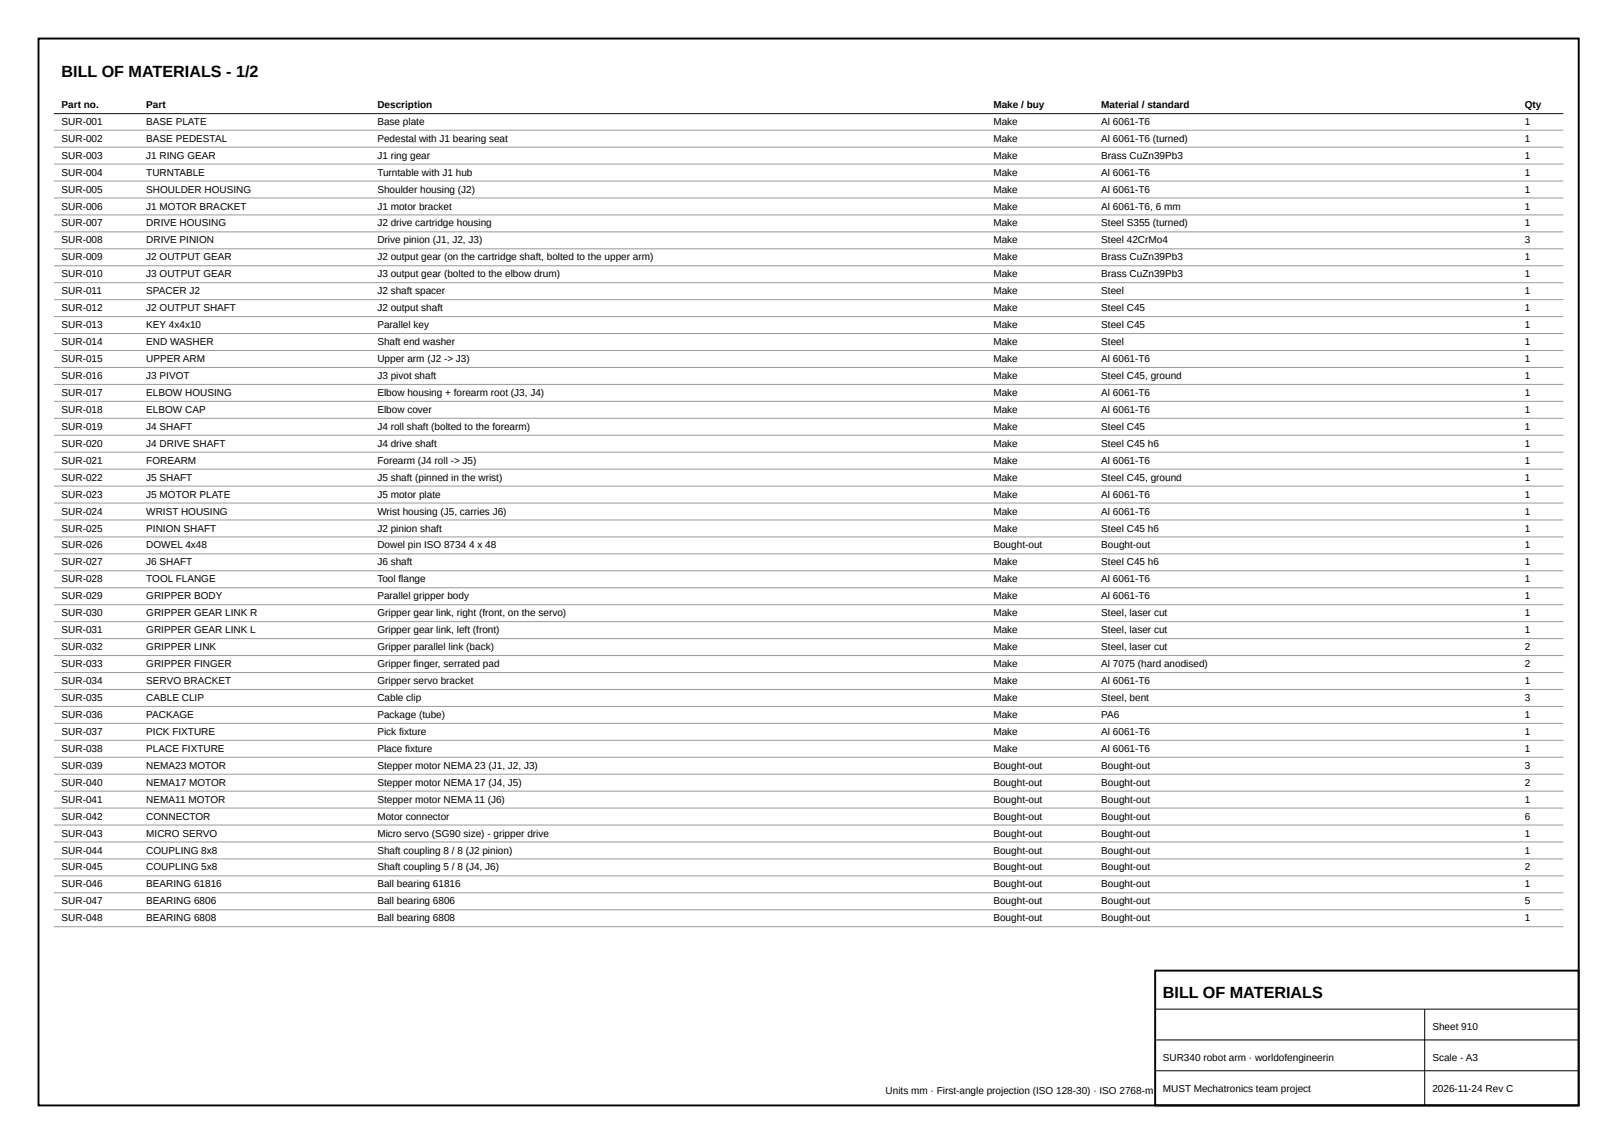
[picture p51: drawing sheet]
<svg xmlns="http://www.w3.org/2000/svg" width="420mm" height="297mm" viewBox="0 0 420 297" stroke-linecap="round" stroke-linejoin="round" font-family="sans-serif">
<defs><g id="words">
<g font-size="4.2">
<text x="16" y="20">BILL OF MATERIALS - 1/2</text>
<text x="302" y="259">BILL OF MATERIALS</text>
</g>
<g font-size="2.6">
<text x="16" y="28">Part no.</text>
<text x="38" y="28">Part</text>
<text x="98" y="28">Description</text>
<text x="258" y="28">Make / buy</text>
<text x="286" y="28">Material / standard</text>
<text x="396" y="28">Qty</text>
<text x="16" y="32.4">SUR-001</text>
<text x="38" y="32.4">BASE PLATE</text>
<text x="98" y="32.4">Base plate</text>
<text x="258" y="32.4">Make</text>
<text x="286" y="32.4">Al 6061-T6</text>
<text x="396" y="32.4">1</text>
<text x="16" y="36.8">SUR-002</text>
<text x="16" y="41.2">SUR-003</text>
<text x="38" y="36.8">BASE PEDESTAL</text>
<text x="38" y="41.2">J1 RING GEAR</text>
<text x="98" y="36.8">Pedestal with J1 bearing seat</text>
<text x="98" y="41.2">J1 ring gear</text>
<text x="258" y="36.8">Make</text>
<text x="258" y="41.2">Make</text>
<text x="286" y="36.8">Al 6061-T6 (turned)</text>
<text x="286" y="41.2">Brass CuZn39Pb3</text>
<text x="396" y="36.8">1</text>
<text x="396" y="41.2">1</text>
<text x="16" y="45.6">SUR-004</text>
<text x="38" y="45.6">TURNTABLE</text>
<text x="98" y="45.6">Turntable with J1 hub</text>
<text x="258" y="45.6">Make</text>
<text x="286" y="45.6">Al 6061-T6</text>
<text x="396" y="45.6">1</text>
<text x="16" y="50">SUR-005</text>
<text x="38" y="50">SHOULDER HOUSING</text>
<text x="98" y="50">Shoulder housing (J2)</text>
<text x="258" y="50">Make</text>
<text x="286" y="50">Al 6061-T6</text>
<text x="396" y="50">1</text>
<text x="16" y="54.4">SUR-006</text>
<text x="16" y="58.8">SUR-007</text>
<text x="38" y="54.4">J1 MOTOR BRACKET</text>
<text x="38" y="58.8">DRIVE HOUSING</text>
<text x="98" y="54.4">J1 motor bracket</text>
<text x="98" y="58.8">J2 drive cartridge housing</text>
<text x="258" y="54.4">Make</text>
<text x="258" y="58.8">Make</text>
<text x="286" y="54.4">Al 6061-T6, 6 mm</text>
<text x="286" y="58.8">Steel S355 (turned)</text>
<text x="396" y="54.4">1</text>
<text x="396" y="58.8">1</text>
<text x="16" y="63.2">SUR-008</text>
<text x="38" y="63.2">DRIVE PINION</text>
<text x="98" y="63.2">Drive pinion (J1, J2, J3)</text>
<text x="258" y="63.2">Make</text>
<text x="286" y="63.2">Steel 42CrMo4</text>
<text x="396" y="63.2">3</text>
<text x="16" y="67.6">SUR-009</text>
<text x="16" y="72">SUR-010</text>
<text x="38" y="67.6">J2 OUTPUT GEAR</text>
<text x="38" y="72">J3 OUTPUT GEAR</text>
<text x="98" y="67.6">J2 output gear (on the cartridge shaft, bolted to the upper arm)</text>
<text x="98" y="72">J3 output gear (bolted to the elbow drum)</text>
<text x="258" y="67.6">Make</text>
<text x="258" y="72">Make</text>
<text x="286" y="67.6">Brass CuZn39Pb3</text>
<text x="286" y="72">Brass CuZn39Pb3</text>
<text x="396" y="67.6">1</text>
<text x="396" y="72">1</text>
<text x="16" y="76.4">SUR-011</text>
<text x="38" y="76.4">SPACER J2</text>
<text x="98" y="76.4">J2 shaft spacer</text>
<text x="258" y="76.4">Make</text>
<text x="286" y="76.4">Steel</text>
<text x="396" y="76.4">1</text>
<text x="16" y="80.8">SUR-012</text>
<text x="38" y="80.8">J2 OUTPUT SHAFT</text>
<text x="98" y="80.8">J2 output shaft</text>
<text x="258" y="80.8">Make</text>
<text x="286" y="80.8">Steel C45</text>
<text x="396" y="80.8">1</text>
<text x="16" y="85.2">SUR-013</text>
<text x="16" y="89.6">SUR-014</text>
<text x="38" y="85.2">KEY 4x4x10</text>
<text x="38" y="89.6">END WASHER</text>
<text x="98" y="85.2">Parallel key</text>
<text x="98" y="89.6">Shaft end washer</text>
<text x="258" y="85.2">Make</text>
<text x="258" y="89.6">Make</text>
<text x="286" y="85.2">Steel C45</text>
<text x="286" y="89.6">Steel</text>
<text x="396" y="85.2">1</text>
<text x="396" y="89.6">1</text>
<text x="16" y="94">SUR-015</text>
<text x="38" y="94">UPPER ARM</text>
<text x="98" y="94">Upper arm (J2 -&gt; J3)</text>
<text x="258" y="94">Make</text>
<text x="286" y="94">Al 6061-T6</text>
<text x="396" y="94">1</text>
<text x="16" y="98.4">SUR-016</text>
<text x="38" y="98.4">J3 PIVOT</text>
<text x="98" y="98.4">J3 pivot shaft</text>
<text x="258" y="98.4">Make</text>
<text x="286" y="98.4">Steel C45, ground</text>
<text x="396" y="98.4">1</text>
<text x="16" y="102.8">SUR-017</text>
<text x="16" y="107.2">SUR-018</text>
<text x="38" y="102.8">ELBOW HOUSING</text>
<text x="38" y="107.2">ELBOW CAP</text>
<text x="98" y="102.8">Elbow housing + forearm root (J3, J4)</text>
<text x="98" y="107.2">Elbow cover</text>
<text x="258" y="102.8">Make</text>
<text x="258" y="107.2">Make</text>
<text x="286" y="102.8">Al 6061-T6</text>
<text x="286" y="107.2">Al 6061-T6</text>
<text x="396" y="102.8">1</text>
<text x="396" y="107.2">1</text>
<text x="16" y="111.6">SUR-019</text>
<text x="38" y="111.6">J4 SHAFT</text>
<text x="98" y="111.6">J4 roll shaft (bolted to the forearm)</text>
<text x="258" y="111.6">Make</text>
<text x="286" y="111.6">Steel C45</text>
<text x="396" y="111.6">1</text>
<text x="16" y="116">SUR-020</text>
<text x="38" y="116">J4 DRIVE SHAFT</text>
<text x="98" y="116">J4 drive shaft</text>
<text x="258" y="116">Make</text>
<text x="286" y="116">Steel C45 h6</text>
<text x="396" y="116">1</text>
<text x="16" y="120.4">SUR-021</text>
<text x="16" y="124.8">SUR-022</text>
<text x="38" y="120.4">FOREARM</text>
<text x="38" y="124.8">J5 SHAFT</text>
<text x="98" y="120.4">Forearm (J4 roll -&gt; J5)</text>
<text x="98" y="124.8">J5 shaft (pinned in the wrist)</text>
<text x="258" y="120.4">Make</text>
<text x="258" y="124.8">Make</text>
<text x="286" y="120.4">Al 6061-T6</text>
<text x="286" y="124.8">Steel C45, ground</text>
<text x="396" y="120.4">1</text>
<text x="396" y="124.8">1</text>
<text x="16" y="129.2">SUR-023</text>
<text x="38" y="129.2">J5 MOTOR PLATE</text>
<text x="98" y="129.2">J5 motor plate</text>
<text x="258" y="129.2">Make</text>
<text x="286" y="129.2">Al 6061-T6</text>
<text x="396" y="129.2">1</text>
<text x="16" y="133.6">SUR-024</text>
<text x="16" y="138">SUR-025</text>
<text x="38" y="133.6">WRIST HOUSING</text>
<text x="38" y="138">PINION SHAFT</text>
<text x="98" y="133.6">Wrist housing (J5, carries J6)</text>
<text x="98" y="138">J2 pinion shaft</text>
<text x="258" y="133.6">Make</text>
<text x="258" y="138">Make</text>
<text x="286" y="133.6">Al 6061-T6</text>
<text x="286" y="138">Steel C45 h6</text>
<text x="396" y="133.6">1</text>
<text x="396" y="138">1</text>
<text x="16" y="142.4">SUR-026</text>
<text x="38" y="142.4">DOWEL 4x48</text>
<text x="98" y="142.4">Dowel pin ISO 8734</text>
<text x="121.8" y="142.4">4 x 48</text>
<text x="258" y="142.4">Bought-out</text>
<text x="286" y="142.4">Bought-out</text>
<text x="396" y="142.4">1</text>
<text x="16" y="146.8">SUR-027</text>
<text x="38" y="146.8">J6 SHAFT</text>
<text x="98" y="146.8">J6 shaft</text>
<text x="258" y="146.8">Make</text>
<text x="286" y="146.8">Steel C45 h6</text>
<text x="396" y="146.8">1</text>
<text x="16" y="151.2">SUR-028</text>
<text x="16" y="155.6">SUR-029</text>
<text x="38" y="151.2">TOOL FLANGE</text>
<text x="38" y="155.6">GRIPPER BODY</text>
<text x="98" y="151.2">Tool flange</text>
<text x="98" y="155.6">Parallel gripper body</text>
<text x="258" y="151.2">Make</text>
<text x="258" y="155.6">Make</text>
<text x="286" y="151.2">Al 6061-T6</text>
<text x="286" y="155.6">Al 6061-T6</text>
<text x="396" y="151.2">1</text>
<text x="396" y="155.6">1</text>
<text x="16" y="160">SUR-030</text>
<text x="38" y="160">GRIPPER GEAR LINK R</text>
<text x="98" y="160">Gripper gear link, right (front, on the servo)</text>
<text x="258" y="160">Make</text>
<text x="286" y="160">Steel, laser cut</text>
<text x="396" y="160">1</text>
<text x="16" y="164.4">SUR-031</text>
<text x="38" y="164.4">GRIPPER GEAR LINK L</text>
<text x="98" y="164.4">Gripper gear link, left (front)</text>
<text x="258" y="164.4">Make</text>
<text x="286" y="164.4">Steel, laser cut</text>
<text x="396" y="164.4">1</text>
<text x="16" y="168.8">SUR-032</text>
<text x="16" y="173.2">SUR-033</text>
<text x="38" y="168.8">GRIPPER LINK</text>
<text x="38" y="173.2">GRIPPER FINGER</text>
<text x="98" y="168.8">Gripper parallel link (back)</text>
<text x="98" y="173.2">Gripper finger, serrated pad</text>
<text x="258" y="168.8">Make</text>
<text x="258" y="173.2">Make</text>
<text x="286" y="168.8">Steel, laser cut</text>
<text x="286" y="173.2">Al 7075 (hard anodised)</text>
<text x="396" y="168.8">2</text>
<text x="396" y="173.2">2</text>
<text x="16" y="177.6">SUR-034</text>
<text x="38" y="177.6">SERVO BRACKET</text>
<text x="98" y="177.6">Gripper servo bracket</text>
<text x="258" y="177.6">Make</text>
<text x="286" y="177.6">Al 6061-T6</text>
<text x="396" y="177.6">1</text>
<text x="16" y="182">SUR-035</text>
<text x="38" y="182">CABLE CLIP</text>
<text x="98" y="182">Cable clip</text>
<text x="258" y="182">Make</text>
<text x="286" y="182">Steel, bent</text>
<text x="396" y="182">3</text>
<text x="16" y="186.4">SUR-036</text>
<text x="16" y="190.8">SUR-037</text>
<text x="38" y="186.4">PACKAGE</text>
<text x="38" y="190.8">PICK FIXTURE</text>
<text x="98" y="186.4">Package (tube)</text>
<text x="98" y="190.8">Pick fixture</text>
<text x="258" y="186.4">Make</text>
<text x="258" y="190.8">Make</text>
<text x="286" y="186.4">PA6</text>
<text x="286" y="190.8">Al 6061-T6</text>
<text x="396" y="186.4">1</text>
<text x="396" y="190.8">1</text>
<text x="16" y="195.2">SUR-038</text>
<text x="38" y="195.2">PLACE FIXTURE</text>
<text x="98" y="195.2">Place fixture</text>
<text x="258" y="195.2">Make</text>
<text x="286" y="195.2">Al 6061-T6</text>
<text x="396" y="195.2">1</text>
<text x="16" y="199.6">SUR-039</text>
<text x="16" y="204">SUR-040</text>
<text x="38" y="199.6">NEMA23 MOTOR</text>
<text x="38" y="204">NEMA17 MOTOR</text>
<text x="98" y="199.6">Stepper motor NEMA 23 (J1, J2, J3)</text>
<text x="98" y="204">Stepper motor NEMA 17 (J4, J5)</text>
<text x="258" y="199.6">Bought-out</text>
<text x="258" y="204">Bought-out</text>
<text x="286" y="199.6">Bought-out</text>
<text x="286" y="204">Bought-out</text>
<text x="396" y="199.6">3</text>
<text x="396" y="204">2</text>
<text x="16" y="208.4">SUR-041</text>
<text x="38" y="208.4">NEMA11 MOTOR</text>
<text x="98" y="208.4">Stepper motor NEMA 11 (J6)</text>
<text x="258" y="208.4">Bought-out</text>
<text x="286" y="208.4">Bought-out</text>
<text x="396" y="208.4">1</text>
<text x="16" y="212.8">SUR-042</text>
<text x="38" y="212.8">CONNECTOR</text>
<text x="98" y="212.8">Motor connector</text>
<text x="258" y="212.8">Bought-out</text>
<text x="286" y="212.8">Bought-out</text>
<text x="396" y="212.8">6</text>
<text x="16" y="217.2">SUR-043</text>
<text x="16" y="221.6">SUR-044</text>
<text x="38" y="217.2">MICRO SERVO</text>
<text x="38" y="221.6">COUPLING 8x8</text>
<text x="98" y="217.2">Micro servo (SG90 size) - gripper drive</text>
<text x="98" y="221.6">Shaft coupling 8 / 8 (J2 pinion)</text>
<text x="258" y="217.2">Bought-out</text>
<text x="258" y="221.6">Bought-out</text>
<text x="286" y="217.2">Bought-out</text>
<text x="286" y="221.6">Bought-out</text>
<text x="396" y="217.2">1</text>
<text x="396" y="221.6">1</text>
<text x="16" y="226">SUR-045</text>
<text x="38" y="226">COUPLING 5x8</text>
<text x="98" y="226">Shaft coupling 5 / 8 (J4, J6)</text>
<text x="258" y="226">Bought-out</text>
<text x="286" y="226">Bought-out</text>
<text x="396" y="226">2</text>
<text x="16" y="230.4">SUR-046</text>
<text x="38" y="230.4">BEARING 61816</text>
<text x="98" y="230.4">Ball bearing 61816</text>
<text x="258" y="230.4">Bought-out</text>
<text x="286" y="230.4">Bought-out</text>
<text x="396" y="230.4">1</text>
<text x="16" y="234.8">SUR-047</text>
<text x="16" y="239.2">SUR-048</text>
<text x="38" y="234.8">BEARING 6806</text>
<text x="38" y="239.2">BEARING 6808</text>
<text x="98" y="234.8">Ball bearing 6806</text>
<text x="98" y="239.2">Ball bearing 6808</text>
<text x="258" y="234.8">Bought-out</text>
<text x="258" y="239.2">Bought-out</text>
<text x="286" y="234.8">Bought-out</text>
<text x="286" y="239.2">Bought-out</text>
<text x="396" y="234.8">5</text>
<text x="396" y="239.2">1</text>
<text x="372" y="267.5">Sheet 910</text>
<text x="302" y="275.5">SUR340 robot arm · worldofengineerin</text>
<text x="372" y="275.5">Scale - A3</text>
<text x="230" y="284">Units mm · First-angle projection (ISO 128-30) · ISO 2768-m</text>
<text x="302" y="283.5">MUST Mechatronics team project</text>
<text x="372" y="283.5">2026-11-24 Rev C</text>
</g>
</g></defs>
<path d="M10 10h400v277h-400zM300 252h110v35h-110z" fill="none" stroke="#000" stroke-width=".5"/>
<path d="M14 29.5h392M300 262h110M300 270h110M300 278h110M370 262v25" fill="none" stroke="#000" stroke-width=".26"/>
<g fill="none" stroke="#999" stroke-width=".26">
<path d="M14 33.8h392M14 38.2h392M14 42.6h392M14 47h392M14 51.4h392M14 55.8h392M14 60.2h392M14 64.6h392M14 69h392M14 73.4h392M14 77.8h392M14 82.2h392"/>
<path d="M14 86.6h392M14 91h392M14 95.4h392M14 99.8h392M14 104.2h392M14 108.6h392M14 113h392M14 117.4h392M14 121.8h392M14 126.2h392M14 130.6h392M14 135h392"/>
<path d="M14 139.4h392M14 143.8h392M14 148.2h392M14 152.6h392M14 157h392M14 161.4h392M14 165.8h392M14 170.2h392M14 174.6h392M14 179h392M14 183.4h392M14 187.8h392"/>
<path d="M14 192.2h392M14 196.6h392M14 201h392M14 205.4h392M14 209.8h392M14 214.2h392M14 218.6h392M14 223h392M14 227.4h392M14 231.8h392M14 236.2h392M14 240.6h392"/>
</g>
<use href="#words"/>
</svg>
